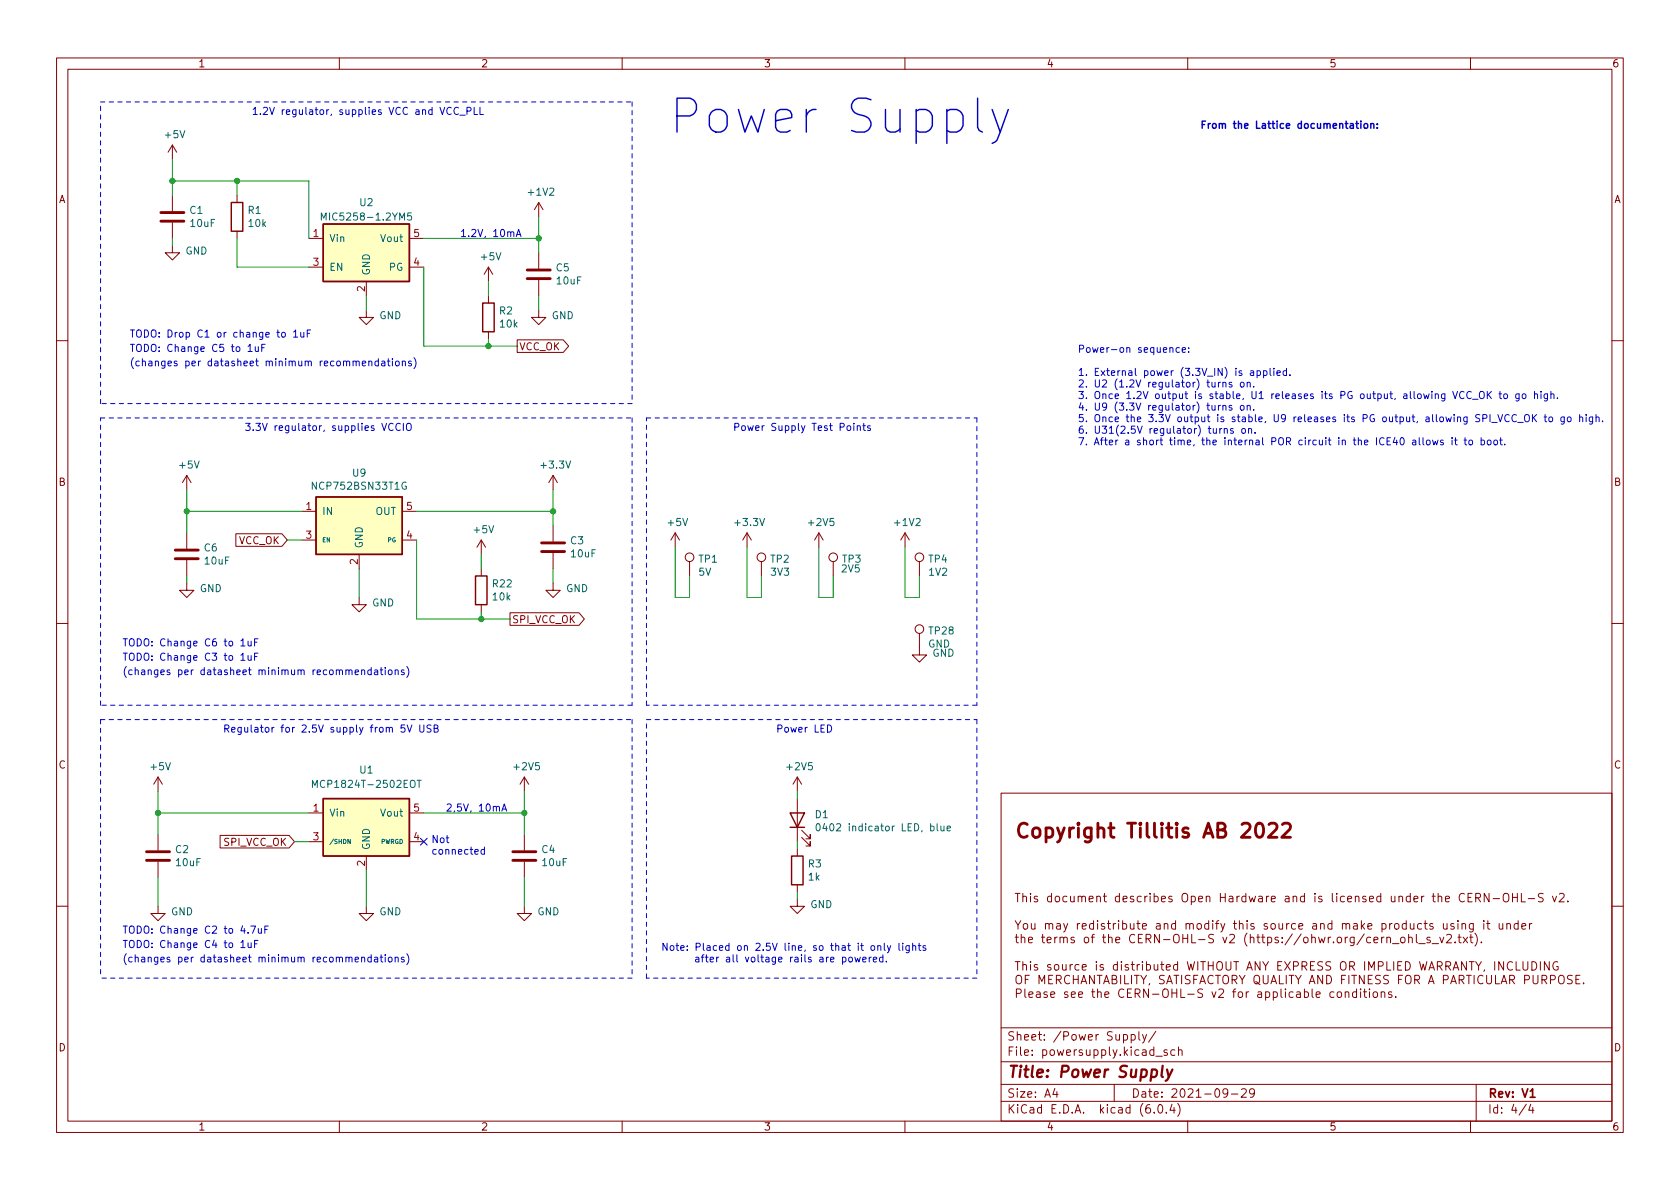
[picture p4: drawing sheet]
<svg xmlns="http://www.w3.org/2000/svg" width="297mm" height="210mm" viewBox="0 0 297 210" stroke-linecap="round" stroke-linejoin="round" font-family="sans-serif">
<defs><g id="words">
<text font-size="8.4" fill="#0000c2" x="118.1" y="23.6">Power Supply</text>
<text font-size="3.5" fill="#840000" x="179.3" y="148.2">Copyright Tillitis AB 2022</text>
<text font-size="2.8" fill="#840000" x="178" y="190.6">Title: Power Supply</text>
<g font-size="2.1" fill="#840000">
<text x="178" y="184">Sheet: /Power Supply/</text>
<text x="178" y="186.7">File: powersupply.kicad_sch</text>
<text x="178" y="196.9">KiCad E.D.A. kicad (6.0.4)</text>
<text x="178" y="194.1">Size: A4</text>
<text x="200" y="194.1">Date: 2021-09-29</text>
<text x="263" y="194.1">Rev: V1</text>
<text x="263" y="196.9">Id: 4/4</text>
</g>
<g font-size="1.8" fill="#840000">
<text x="35" y="11.9">1</text>
<text x="85" y="11.9">2</text>
<text x="135" y="11.9">3</text>
<text x="185" y="11.9">4</text>
<text x="235" y="11.9">5</text>
<text x="285" y="11.9">6</text>
<text x="10.3" y="35.9">A</text>
<text x="285.3" y="35.9">A</text>
<text x="91.8" y="61.9">VCC_OK</text>
<text x="10.3" y="85.9">B</text>
<text x="285.3" y="85.9">B</text>
<text x="42.2" y="96.2">VCC_OK</text>
<text x="90.5" y="110.2">SPI_VCC_OK</text>
<text x="10.3" y="135.9">C</text>
<text x="285.3" y="135.9">C</text>
<text x="39.6" y="149.6">SPI_VCC_OK</text>
<text x="10.3" y="185.9">D</text>
<text x="285.3" y="185.9">D</text>
<text x="35" y="199.9">1</text>
<text x="85" y="199.9">2</text>
<text x="135" y="199.9">3</text>
<text x="185" y="199.9">4</text>
<text x="235" y="199.9">5</text>
<text x="285" y="199.9">6</text>
</g>
<g font-size="1.8" fill="#0000c2">
<text x="44.4" y="20.3">1.2V regulator, supplies VCC and VCC_PLL</text>
<text x="212.1" y="22.8">From the Lattice documentation:</text>
<text x="81.3" y="41.9">1.2V, 10mA</text>
<text x="22.9" y="59.7">TODO: Drop C1 or change to 1uF</text>
<text x="22.9" y="62.2">TODO: Change C5 to 1uF</text>
<text x="22.9" y="64.8">(changes per datasheet minimum recommendations)</text>
<text x="190.5" y="62.4">Power-on sequence:</text>
<text x="190.5" y="66.5">1. External power (3.3V_IN) is applied.</text>
<text x="190.5" y="68.5">2. U2 (1.2V regulator) turns on.</text>
<text x="190.5" y="70.5">3. Once 1.2V output is stable, U1 releases its PG output, allowing VCC_OK to go high.</text>
<text x="43.2" y="76.2">3.3V regulator, supplies VCCIO</text>
<text x="129.5" y="76.2">Power Supply Test Points</text>
<text x="190.5" y="72.6">4. U9 (3.3V regulator) turns on.</text>
<text x="190.5" y="74.6">5. Once the 3.3V output is stable, U9 releases its PG output, allowing SPI_VCC_OK to go high.</text>
<text x="190.5" y="76.7">6. U31(2.5V regulator) turns on.</text>
<text x="190.5" y="78.7">7. After a short time, the internal POR circuit in the ICE40 allows it to boot.</text>
<text x="21.6" y="114.3">TODO: Change C6 to 1uF</text>
<text x="21.6" y="116.8">TODO: Change C3 to 1uF</text>
<text x="21.6" y="119.4">(changes per datasheet minimum recommendations)</text>
<text x="39.4" y="129.5">Regulator for 2.5V supply from 5V USB</text>
<text x="137.2" y="129.5">Power LED</text>
<text x="78.7" y="143.5">2,5V, 10mA</text>
<text x="76.2" y="149.1">Not</text>
<text x="76.2" y="151.1">connected</text>
<text x="21.6" y="165.1">TODO: Change C2 to 4.7uF</text>
<text x="21.6" y="167.6">TODO: Change C4 to 1uF</text>
<text x="21.6" y="170.2">(changes per datasheet minimum recommendations)</text>
<text x="116.8" y="168.1">Note: Placed on 2.5V line, so that it only lights</text>
<text x="119.8" y="170.2">after all voltage rails are powered.</text>
</g>
<g font-size="1.8" fill="#006464">
<text x="29.3" y="24.4">+5V</text>
<text x="93.5" y="34.6">+1V2</text>
<text x="33.6" y="37.8">C1</text>
<text x="33.7" y="40.1">10uF</text>
<text x="43.9" y="37.8">R1</text>
<text x="44" y="40.1">10k</text>
<text x="57.8" y="39">MIC5258-1.2YM5</text>
<text x="63.6" y="36.4">U2</text>
<text x="32.8" y="45">GND</text>
<text x="58.2" y="42.8">Vin</text>
<text x="58.2" y="47.9">EN</text>
<text x="67.4" y="42.8">Vout</text>
<text x="68.8" y="47.9">PG</text>
<text x="85.1" y="46">+5V</text>
<text x="98.4" y="48">C5</text>
<text x="65.4" y="48.8" transform="rotate(-90 65.4 48.8)">GND</text>
<text x="98.5" y="50.3">10uF</text>
<text x="67.1" y="56.4">GND</text>
<text x="88.3" y="55.6">R2</text>
<text x="88.5" y="57.9">10k</text>
<text x="97.5" y="56.4">GND</text>
<text x="31.8" y="82.8">+5V</text>
<text x="95.8" y="82.8">+3.3V</text>
<text x="55.6" y="86.6">NCP752BSN33T1G</text>
<text x="62.4" y="84.3">U9</text>
<text x="56.9" y="91.1">IN</text>
<text x="66.4" y="91.1">OUT</text>
<text x="83.9" y="94.3">+5V</text>
<text x="118.2" y="93">+5V</text>
<text x="130.1" y="93">+3.3V</text>
<text x="143.1" y="93">+2V5</text>
<text x="158.3" y="93">+1V2</text>
<text x="36.1" y="97.5">C6</text>
<text x="36.3" y="99.8">10uF</text>
<text x="64.1" y="97" transform="rotate(-90 64.1 97)">GND</text>
<text x="100.9" y="96.2">C3</text>
<text x="101.1" y="98.5">10uF</text>
<text x="123.5" y="101.8">5V</text>
<text x="123.6" y="99.5">TP1</text>
<text x="136.3" y="99.5">TP2</text>
<text x="136.4" y="101.8">3V3</text>
<text x="148.8" y="101.2">2V5</text>
<text x="149" y="99.5">TP3</text>
<text x="164.2" y="99.5">TP4</text>
<text x="164.3" y="101.8">1V2</text>
<text x="35.3" y="104.7">GND</text>
<text x="65.8" y="107.2">GND</text>
<text x="87.2" y="103.9">R22</text>
<text x="87.2" y="106.2">10k</text>
<text x="100.1" y="104.7">GND</text>
<text x="164.3" y="112.2">TP28</text>
<text x="164.1" y="114.5">GND</text>
<text x="164.8" y="116.1">GND</text>
<text x="26.7" y="136.2">+5V</text>
<text x="63.6" y="136.8">U1</text>
<text x="91" y="136.2">+2V5</text>
<text x="139.3" y="136.2">+2V5</text>
<text x="56.2" y="139.3">MCP1824T-2502EOT</text>
<text x="58.2" y="144.4">Vin</text>
<text x="67.4" y="144.4">Vout</text>
<text x="144.2" y="144.7">D1</text>
<text x="145.9" y="147">0402 indicator LED, blue</text>
<text x="31" y="150.8">C2</text>
<text x="31.2" y="153.2">10uF</text>
<text x="65.4" y="150.4" transform="rotate(-90 65.4 150.4)">GND</text>
<text x="95.8" y="150.8">C4</text>
<text x="96" y="153.2">10uF</text>
<text x="142.9" y="153.4">R3</text>
<text x="143" y="155.7">1k</text>
<text x="30.2" y="161.8">GND</text>
<text x="67.1" y="161.8">GND</text>
<text x="95" y="161.8">GND</text>
<text x="143.3" y="160.6">GND</text>
</g>
<g font-size="1.8" fill="#a90000">
<text x="55.4" y="41.9">1</text>
<text x="73.2" y="41.9">5</text>
<text x="55.4" y="47">3</text>
<text x="73.2" y="47">4</text>
<text x="64.5" y="51.5" transform="rotate(-90 64.5 51.5)">2</text>
<text x="54.1" y="90.2">1</text>
<text x="54.1" y="95.2">3</text>
<text x="71.9" y="95.2">4</text>
<text x="71.9" y="90.2">5</text>
<text x="63.2" y="99.8" transform="rotate(-90 63.2 99.8)">2</text>
<text x="55.4" y="143.5">1</text>
<text x="73.2" y="143.5">5</text>
<text x="55.4" y="148.6">3</text>
<text x="73.2" y="148.6">4</text>
<text x="64.5" y="153.1" transform="rotate(-90 64.5 153.1)">2</text>
</g>
<g font-size="1.1" fill="#006464">
<text x="56.9" y="95.9">EN</text>
<text x="68.6" y="95.9">PG</text>
<text x="58.2" y="149.2">/SHDN</text>
<text x="67.3" y="149.2">PWRGD</text>
</g>
</g></defs>
<g fill="none" stroke="#840000" stroke-width=".18">
<path d="M10 10.2h277v190.1h-277zM12 12.2h273v186.1h-273zM60 10.2v2M110 10.2v2M160 10.2v2M210 10.2v2M260 10.2v2M30.5 25.6l-.8 1.3M30.5 25.6v2.6M30.5 34.5v2.8M30.5 39.4v2.8M30.5 25.6l.7 1.3"/>
<path d="M41.9 34.5v1.3M95.2 35.8l-.7 1.3M95.2 35.8v2.5M95.2 35.8l.8 1.3M30.5 43.4v1.3h1.2l-1.2 1.3-1.3-1.3h1.3M41.9 40.9v1.3M54.6 42.2h2.5M54.6 47.2h2.5M64.8 54.9v1.2h1.2l-1.2 1.3-1.3-1.3h1.3M64.8 49.8v2.5M72.4 42.2h2.5M72.4 47.2h2.5"/>
<path d="M86.4 47.2v2.6M86.4 52.3v1.3M86.4 58.7v1.2M86.4 47.2l-.8 1.3M86.4 47.2l.7 1.3M95.2 54.9v1.2h1.3l-1.3 1.3-1.2-1.3h1.2M95.2 44.7v2.8M95.2 49.5v2.8M10 60.2h2M91.4 60.1h8.2l.9 1.1-.9 1.1h-8.2zM285 60.2h2M33 84.1l-.7 1.2"/>
<path d="M33 84.1v2.5M33 94.2v2.8M33 99.1v2.7M33 84.1l.8 1.2M41.7 94.4h8.1l1 1.1-1 1.1h-8.1zM53.3 90.4h2.6M53.3 95.5h2.6M63.5 98v2.6M71.1 90.4h2.6M71.1 95.5h2.6M85.1 95.5l-.8 1.3M85.1 95.5v2.5"/>
<path d="M85.1 95.5l.8 1.3M97.8 84.1v2.5M97.8 93v2.8M97.8 97.8v2.8M97.8 84.1l-.8 1.2M97.8 84.1l.8 1.2M119.4 94.2l-.8 1.3M119.4 94.2v2.6M119.4 94.2l.7 1.3M121.9 99.3v2.5M132.1 94.2l-.8 1.3M132.1 94.2v2.6"/>
<path d="M132.1 94.2l.7 1.3M134.6 99.3v2.5M144.8 94.2l-.8 1.3M144.8 94.2v2.6M144.8 94.2l.7 1.3M147.3 99.3v2.5M160 94.2v2.6M160 94.2l-.7 1.3M160 94.2l.8 1.3M162.6 99.3v2.5M10 110.2h2M33 103.1v1.3h1.3l-1.3 1.3-1.3-1.3h1.3"/>
<path d="M63.5 105.7v1.2h1.3l-1.3 1.3-1.3-1.3h1.3M85.1 100.6v1.2M85.1 106.9v1.3M90.2 108.4h12.2l.9 1.1-.9 1.1h-12.2zM97.8 103.1v1.3h1.3l-1.3 1.3-1.3-1.3h1.3M162.6 112v3.8h1.2l-1.2 1.3-1.3-1.3h1.3M285 110.2h2M27.9 137.4v2.5M27.9 137.4l-.7 1.3M27.9 137.4l.8 1.3M92.7 137.4v2.5M92.7 137.4l-.8 1.3"/>
<path d="M92.7 137.4l.8 1.3M141 137.4v2.5M141 137.4l-.8 1.3M141 137.4l.7 1.3M27.9 147.6v2.8M27.9 152.4v2.8M38.9 147.7h12.2l1 1.1-1 1.1h-12.2zM54.6 143.8h2.5M54.6 148.8h2.5M64.8 151.4v2.5M72.4 143.8h2.5M72.4 148.8h2.5"/>
<path d="M92.7 147.6v2.8M92.7 152.4v2.8M141 159v1.3h1.2l-1.2 1.2-1.3-1.2h1.3M141 141.2v7.6M141 150.1v1.3M141 156.5v1.2M141.7 148.1l1.6 1.5v-.8v.8h-.8M141.7 146.8l1.6 1.5v-.7v.7h-.8M177 140.3h108v58h-108zM179.5 158h.8M179.9 158v1.5M180.8 158.6l.3-.1 .3 .1 .1 .9"/>
<path d="M180.8 158v1.5M182.2 158v.1M182.2 158.5v1M183.4 158.6l-.3-.1-.3 .2 .1 .2 .5 .2v.3h-.6M185.9 158.6l-.4-.1-.3 .3v.4l.1 .2h.6M185.9 158v1.5M186.6 158.6l.2-.1 .5 .1v.6l-.1 .2-.4 .1-.2-.2zM188.6 158.6l-.4-.1-.3 .3v.4l.2 .2h.5M189.3 158.5v.9l.4 .1 .2-.2M189.9 158.5v1M190.6 158.6l.2-.1 .4 .1 .1 .9M190.6 158.5v1"/>
<path d="M191.3 158.7l.2-.2 .3 .1 .1 .9M192.6 159l.7-.2-.1-.2-.4-.1-.2 .2v.7h.6M193.9 158.6l.2-.1 .4 .1 .1 .9M193.9 158.5v1M195.1 158.5h.5M195.3 158v1.3l.3 .2M197.9 158.6l-.4-.1-.3 .3v.4l.1 .2h.6M197.9 158v1.5M198.6 159l.7-.2-.1-.2-.4-.1-.2 .2v.7h.6M200.4 158.6l-.3-.1-.3 .2 .1 .2 .5 .2v.3h-.6M201.8 158.6l-.5-.1-.2 .3v.4l.1 .2h.6M202.4 158.5v1"/>
<path d="M202.8 158.5l-.2 .1-.2 .2M203.3 158v.1M203.3 158.5v1M204.1 158.6l.4-.1 .3 .3v.4l-.2 .2h-.5M204.1 158v1.5M205.3 159l.8-.2-.1-.2-.4-.1-.3 .2 .1 .7h.6M207.2 158.6l-.4-.1-.2 .2 .1 .2 .5 .2v.3h-.6M209.1 158.2a.5 .5 0 0 1 .5-.2 .5 .5 0 0 1 .4 .5v.5a.5 .5 0 0 1-.5 .5 .5 .5 0 0 1-.5-.5zM210.6 158.6l.5-.1 .2 .3v.4l-.1 .2h-.6M210.6 158.5v1.5M211.9 159l.7-.2v-.2l-.5-.1-.2 .2 .1 .7h.6M213.3 158.6l.2-.1 .3 .1 .1 .9"/>
<path d="M213.3 158.5v1M215.8 158v1.5M215.8 158.7h.8M216.6 158v1.5M217.3 158.6h.6l.1 .9M218 158.8l-.5 .1a.29 .29 0 0 0-.2 .3 .29 .29 0 0 0 .2 .3l.5-.1M218.7 158.5v1M219.1 158.5l-.3 .1-.1 .2M220.3 158.6l-.5-.1-.2 .3v.4l.1 .2h.6M220.3 158v1.5M220.8 158.5l.3 1 .3-.7 .3 .7 .3-1M222.6 158.6h.5l.1 .9"/>
<path d="M223.2 158.8l-.5 .1a.29 .29 0 0 0-.2 .3 .29 .29 0 0 0 .2 .3l.5-.1M223.9 158.5v1M224.3 158.5l-.2 .1-.2 .2M224.8 159l.7-.2-.1-.2-.4-.1-.2 .2v.7h.6M227.3 158.6h.5l.1 .9M227.9 158.8l-.5 .1a.29 .29 0 0 0-.2 .3 .29 .29 0 0 0 .2 .3l.5-.1M228.6 158.6l.2-.1 .4 .1 .1 .9M228.6 158.5v1M230.6 158.6l-.4-.1-.3 .3v.4l.2 .2h.5M230.6 158v1.5M232.5 158v.1M232.5 158.5v1"/>
<path d="M233.7 158.6l-.4-.1-.2 .2 .1 .2 .5 .2v.3h-.6M235.6 158v1.3l.2 .2M236.3 158v.1M236.3 158.5v1M237.7 158.6l-.4-.1-.3 .3v.4l.1 .2h.6M238.3 159l.7-.2-.1-.2-.4-.1-.2 .2v.7h.6M239.6 158.6l.2-.1 .4 .1 .1 .9M239.6 158.5v1M241.5 158.6l-.4-.1-.2 .2 .1 .2 .5 .2v.3h-.6M242.1 159l.7-.2v-.2l-.5-.1-.2 .2 .1 .7h.6M244.1 158.6l-.4-.1-.3 .3v.4l.2 .2h.5M244.1 158v1.5"/>
<path d="M246 158.5l.1 .9 .3 .1 .2-.2M246.6 158.5v1M247.3 158.6l.3-.1 .3 .1 .1 .9M247.3 158.5v1M249.3 158.6l-.4-.1-.3 .3v.4l.2 .2h.5M249.3 158v1.5M250 159l.7-.2-.1-.2-.4-.1-.2 .2 .1 .7h.5M251.3 158.5v1M251.8 158.5l-.3 .1-.2 .2M253.2 158.5h.6M253.4 158v1.3l.4 .2M254.3 158.6l.2-.1 .3 .1 .1 .9"/>
<path d="M254.3 158v1.5M255.6 159l.7-.2-.1-.2-.4-.1-.2 .2v.7h.6M258.9 158.1a.6 .6 0 0 0-.7 0 .6 .6 0 0 0-.2 .7 .56 .56 0 0 0 .3 .6 .56 .56 0 0 0 .6-.1M259.6 158.7h.5M260.3 158h-.7v1.5h.7M260.9 158.8l.7-.1 .2-.2-.1-.4-.2-.1h-.6v1.5M261.3 158.8l.5 .7M263.3 158v1.5l-.9-1.5v1.5M264 158.9h1.1M266 158.1a.5 .5 0 0 1 .5-.1 .5 .5 0 0 1 .3 .5v.5a.5 .5 0 0 1-.5 .5 .5 .5 0 0 1-.5-.5v-.5zM267.4 158.7h.9M267.4 158v1.5"/>
<path d="M268.3 158v1.5M269 158v1.5h.7M270.2 158.9h1.1M272.8 158.1l-.5-.1-.2 .1v.5l.6 .2 .1 .4-.2 .3-.6-.1M274.5 158.5l.3 1 .4-1M275.7 158.1l.6-.1 .2 .1 .1 .3-1 1.1h1M277.2 159.3v.2M10 160.2h2M27.9 160.3v1.2h1.3l-1.3 1.3-1.2-1.3h1.2M64.8 160.3v1.2h1.2l-1.2 1.3-1.3-1.3h1.3M92.7 160.3v1.2h1.3l-1.3 1.3-1.3-1.3h1.3M179.5 162.8l.5 .8 .5-.8"/>
<path d="M179.5 165.7h.6M179.5 170.1h.8M179.7 165.2v1.3l.4 .2M179.7 172.7a.5 .5 0 0 1 .6-.2 .5 .5 0 0 1 .3 .5v.5a.5 .5 0 0 1-.5 .5 .5 .5 0 0 1-.5-.5zM179.7 175.7l.7-.1 .2-.2-.1-.4-.2-.1h-.6v1.5M179.9 170.1v1.5M180 163.6v.7M180.6 165.9l.2-.2 .3 .1 .1 .9M180.6 165.2v1.5M180.8 170.7l.3-.1h.3l.1 1M180.8 170.1v1.5M181 163.5l.2-.2 .4 .2 .1 .5-.1 .2-.4 .1-.2-.1z"/>
<path d="M181.2 174.9v1.3l.2 .2M181.3 173.2h.5M181.8 166.2l.8-.1-.1-.3-.4-.1-.3 .2 .1 .8h.6M181.9 175.9l.7-.2v-.2l-.5-.1-.2 .2 .1 .7h.6M182 172.5h-.7v1.5M182.2 170.1v.1M182.2 170.6v1M182.3 163.3l.1 .9 .4 .1 .2-.1M183 163.3v1M183.3 175.5h.5l.1 .9M183.4 170.6h-.3l-.3 .2 .1 .2 .5 .1v.4h-.6M183.7 174v-1.5l.5 1 .5-1v1.5"/>
<path d="M183.9 175.7l-.5 .1a.29 .29 0 0 0-.2 .3 .29 .29 0 0 0 .2 .3l.5-.1M184.1 165.7h.6M184.3 165.2v1.3l.4 .2M184.8 163.5l.3-.2 .3 .1 .1 .9M184.8 163.3v1M185.1 166.2l.7-.1v-.3l-.5-.1-.2 .2 .1 .8h.6M185.1 175.5l-.3-.1-.2 .2v.2l.5 .2v.3h-.5M185.4 173.2h.5M185.5 163.5l.2-.2 .4 .1v.9M185.8 170.6h-.4l-.2 .2 .1 .2 .5 .1v.4h-.6M185.8 175.9l.7-.2-.1-.2-.4-.1-.2 .2v.7h.6M186.1 172.5h-.7v1.5h.7"/>
<path d="M186.5 170.7l.2-.1 .4 .1 .1 .6-.1 .2-.4 .1-.2-.2zM186.5 165.7v1M186.8 173.3l.7-.1 .1-.2v-.4l-.3-.1h-.5v1.5M186.8 163.4h.6l.1 .9M186.9 165.7l-.3 .1-.1 .2M187.1 173.3l.5 .7M187.4 165.9l.2-.2 .4 .1 .1 .9M187.4 165.7v1M187.5 163.7h-.5a.29 .29 0 0 0-.2 .3 .29 .29 0 0 0 .2 .3l.5-.1M187.8 170.6l.1 .9 .4 .1 .2-.2M188.1 165.9l.2-.2 .3 .1 .1 .9M188.1 163.3l.3 1"/>
<path d="M188.5 170.6v1M188.8 163.3l-.5 1.4-.2 .1M188.8 175.5l-.4-.1-.2 .2 .1 .2 .5 .2v.3h-.6M189.1 172.6a.6 .6 0 0 0-.7 0 .6 .6 0 0 0-.2 .7 .56 .56 0 0 0 .3 .6 .56 .56 0 0 0 .6-.1M189.2 170.6v1M189.4 175.9l.7-.2v-.2l-.5-.1-.2 .2 .1 .7h.6M189.6 170.6h-.3l-.1 .2M189.8 173.2h.8M189.8 172.5v1.5M189.9 165.8l-.3-.1-.3 .2 .1 .3 .5 .1v.4h-.6M190.5 163.3v1M190.6 172.5v1.5"/>
<path d="M190.7 175.9l.7-.2-.1-.2-.4-.1-.2 .2 .1 .7h.5M190.8 170.6h-.5l-.2 .2v.5l.1 .2h.6M190.9 163.3l-.3 .1-.1 .2M191.1 174l.5-1.5 .5 1.5M191.3 173.5h.7M191.3 163.8l.8-.1-.1-.3-.4-.1-.3 .2 .1 .7h.6M191.3 171.1l.8-.2-.1-.3h-.4l-.3 .2 .1 .7h.6M191.8 165.9l.2-.2 .4 .2 .1 .5-.2 .3h-.3l-.2-.1zM192.9 165.7h.6M193 175.4h.6M193.2 174.9v1.3l.4 .2M193.3 163.4l-.4-.1-.3 .3v.4l.2 .2h.5"/>
<path d="M193.3 162.8v1.5M193.5 165.2l-.4 .2v1.3M193.5 172.5v1.5l-.9-1.5v1.5M193.8 170.1v.1M193.8 170.6v1M194 172.5h.8M194.1 162.8v.2M194.1 175.5l.2-.1 .3 .1 .1 .9M194.1 163.3v1M194.1 174.9v1.5M194.4 172.5v1.5M194.9 165.7h.6"/>
<path d="M195.1 170.6h-.4l-.2 .2 .1 .2 .5 .1v.4h-.6M195.1 165.2v1.3l.4 .2M195.1 174l.5-1.5 .5 1.5M195.3 163.4l-.4-.1-.2 .2 .1 .2 .5 .2v.3h-.6M195.3 173.5h.7M195.3 175.9l.8-.2-.1-.2-.4-.1-.3 .2 .1 .7h.6M195.8 163.3h.5M196 162.8v1.3l.3 .2M196 165.9l.2-.2 .4 .1v.9M196 165.2v1.5M196.6 173.2l.7-.1 .1-.2-.1-.4h-.7v1.5h.6l.3-.3a.39 .39 0 0 0-.4-.5M196.8 163.3v1"/>
<path d="M197.3 163.3l-.3 .1-.2 .2M197.3 166.2l.7-.1-.1-.3-.4-.1-.2 .2v.8h.6M197.6 170.6h-.5l-.3 .2v.5l.2 .2h.6M197.6 170.1v1.5M197.8 162.8v.2M197.8 163.3v1M198.1 172.5v1.5M198.3 170.1v.1M198.3 170.6v1M198.5 163.4l.4-.1 .3 .3v.4l-.1 .2h-.6M198.5 162.8v1.5M198.7 175a.6 .6 0 0 0-.7 0 .6 .6 0 0 0-.2 .7 .56 .56 0 0 0 .3 .6 .56 .56 0 0 0 .6-.1"/>
<path d="M198.8 172.5v1.5h.8M199.3 175.6h.5M199.5 170.6h-.4l-.2 .2 .1 .2 .5 .1v.4h-.6M199.8 163.3l.1 .9 .4 .1 .2-.1M200 170.6h.6M200.1 174.9h-.8v1.5h.8M200.1 172.5v1.5M200.2 170.1v1.2l.4 .3M200.5 163.3v1M200.6 172.5h.8M200.6 165.4a.6 .6 0 0 0-.7 0 .6 .6 0 0 0-.2 .7 .56 .56 0 0 0 .3 .6 .56 .56 0 0 0 .6-.1M200.7 175.7l.7-.1 .2-.2-.1-.4-.2-.1h-.6v1.5"/>
<path d="M201 163.3h.6M201 172.5v1.5M201.1 170.6v1M201.1 175.7l.5 .7M201.2 162.8v1.3l.4 .2M201.3 165.9h.5M201.5 170.6h-.3l-.1 .2M201.7 172.5l.5 .8 .5-.8M202 163.8l.7-.1-.1-.3-.4-.1-.2 .2 .1 .7h.5M202 165.2h-.7v1.5h.7M202 170.1v.1M202 170.6v1"/>
<path d="M202.2 173.3v.7M202.6 166l.7-.1 .2-.2-.1-.3-.2-.2h-.6v1.5M202.7 170.6h.4l.3 .2v.5l-.1 .2h-.6M202.7 170.1v1.5M203 166l.5 .7M203.1 174.9v1.5l-.9-1.5v1.5M203.3 173.9l-.2 .3M203.8 175.8h1.1M204.1 170.6v.9l.4 .1 .2-.2M204.5 163.4h.6v.9M204.7 170.6v1M205 165.2v1.5l-.9-1.5v1.5"/>
<path d="M205.1 163.7h-.5a.29 .29 0 0 0-.2 .3 .29 .29 0 0 0 .2 .3l.5-.1M205.2 170.6h.6M205.4 170.1v1.2l.4 .3M205.7 166.2h1.1M205.8 175a.5 .5 0 0 1 .5-.1 .5 .5 0 0 1 .3 .5v.5a.5 .5 0 0 1-.5 .5 .5 .5 0 0 1-.5-.5v-.5zM205.8 163.5l.3-.2 .3 .1 .1 .9M205.8 172.5h-.5l-.2 .1v.4l.6 .3 .1 .4-.2 .3-.6-.1M205.8 163.3v1M206.2 171.1l.7-.2-.1-.3h-.4l-.2 .2 .1 .7h.5M206.3 174l.5-1.5 .5 1.5M206.4 173.5h.7M207.2 175.6h.9"/>
<path d="M207.2 174.9v1.5M207.6 172.5h.8M207.7 165.3a.5 .5 0 0 1 .5 0 .5 .5 0 0 1 .3 .4v.5a.5 .5 0 0 1-.5 .5 .5 .5 0 0 1-.5-.5v-.5zM207.8 163.4l-.4-.1-.3 .3v.4l.2 .2h.5M207.8 162.8v1.5M208 172.5v1.5M208.1 174.9v1.5M208.2 170.6h-.4l-.3 .2v.5l.1 .2h.6M208.2 170.1v1.5M208.8 174.9v1.5h.7M208.9 172.5v1.5M209.1 165.9h.9"/>
<path d="M209.1 165.2v1.5M209.7 163.5l.2-.2 .4 .1v.9M209.7 163.3v1M209.9 170.1l.4 1.5 .3-1.1 .2 1.1 .4-1.5M210 165.2v1.5M210 175.8h1.1M210.3 163.5l.3-.2 .3 .1 .1 .9M210.4 172.5h-.6l-.2 .3 .1 .3 .6 .3v.4l-.2 .2-.5-.1M210.7 165.2v1.5h.7M211.1 173.2h.5M211.7 163.5l.2-.2 .4 .2 .1 .5-.1 .2-.4 .1-.2-.1zM211.8 172.5h-.7v1.5"/>
<path d="M211.8 170.1v1.5M211.9 166.2h1.2M212.1 174l.5-1.5 .5 1.5M212.3 170.1h.8M212.3 173.5h.7M212.6 175l-.5-.1-.3 .3 .1 .3 .7 .3v.4l-.3 .2-.5-.1M212.7 170.1v1.5M213.6 170.1v1.5M213.6 170.8h.9M213.7 163.4l-.4-.1-.3 .3v.4l.1 .2h.6M213.7 162.8v1.5M214.3 175.4l.3 1 .4-1"/>
<path d="M214.4 162.8v.2M214.4 163.3v1M214.5 172.6a.6 .6 0 0 0-.8 0 .6 .6 0 0 0-.1 .7 .56 .56 0 0 0 .3 .6 .56 .56 0 0 0 .6-.1M214.5 170.1v1.5M214.6 165.3l-.6-.1-.2 .2v.4l.6 .3 .2 .3-.3 .3h-.6M214.9 163.3h.6M214.9 172.5h.9M215.2 170.3a.5 .5 0 0 1 .6-.2 .5 .5 0 0 1 .3 .5v.5a.5 .5 0 0 1-.5 .5 .5 .5 0 0 1-.5-.5zM215.3 172.5v1.5M215.5 162.8l-.4 .2v1.3M215.5 175l.6-.1 .2 .1v.3l-.9 1.1h.9M215.8 163.3l.4 1"/>
<path d="M216.2 165.7l.4 1 .3-1M216.3 172.7a.5 .5 0 0 1 .6-.2 .5 .5 0 0 1 .3 .5v.5a.5 .5 0 0 1-.5 .5 .5 .5 0 0 1-.5-.5zM216.6 163.3l-.5 1.4-.3 .1M216.8 170.1v1.2l.3 .3 .4-.1 .1-.2v-1.2M217.4 165.4l.6-.2 .2 .2 .1 .3-1 1h1M217.8 173.3l.8-.1 .1-.2-.1-.4-.2-.1h-.6v1.5M217.9 175.4h.6M218.1 163.3h.5M218.1 170.1h.9M218.2 173.3l.5 .7M218.3 162.8v1.3l.3 .2M218.5 174.9l-.4 .2v1.3"/>
<path d="M218.6 170.1v1.5M219 175.5l.2-.1 .4 .1 .1 .6-.1 .2-.4 .1-.2-.2zM219.1 163.5l.2-.2 .4 .1 .1 .9M219.1 172.5l.5 .8 .5-.8M219.1 162.8v1.5M219.6 173.3v.7M220.3 175.4v1M220.4 171.6l.5-1.5 .5 1.5M220.5 162.8v.2M220.5 165a1.72 1.72 0 0 0 0 2.3M220.5 163.3v1M220.6 171.1h.7"/>
<path d="M220.8 175.4l-.3 .1-.2 .2M221.1 165.9l.2-.2 .3 .1 .1 .9M221.1 165.2v1.5M221.7 163.4l-.4-.1-.2 .2 .1 .2 .5 .2v.3h-.6M221.8 172.7a.5 .5 0 0 1 .6-.2 .5 .5 0 0 1 .3 .5v.5a.5 .5 0 0 1-.5 .5 .5 .5 0 0 1-.5-.5zM222 173.6l.3 .1 .5 .4M222.2 165.7h.6M222.4 165.2v1.3l.4 .2M222.4 175.5h.6l.1 .9M222.8 170.1v1.5l-.9-1.5v1.5M223.1 175.7l-.5 .1a.29 .29 0 0 0-.3 .3 .29 .29 0 0 0 .3 .3l.5-.1M223.1 165.7h.5"/>
<path d="M223.3 165.2v1.3l.3 .2M223.3 170.1l.5 .7 .5-.7M223.3 172.5v1.2l.3 .3 .5-.1 .1-.2v-1.2M223.8 175.5l.4-.1 .3 .3v.4l-.2 .2h-.5M223.8 170.8v.8M223.8 175.4v1.5M224.1 163.4l-.4-.1-.2 .2 .1 .2 .5 .2v.3h-.6M224.1 165.8l.5-.1 .2 .3v.4l-.1 .3h-.6M224.1 165.7v1.5M224.7 174l.5-1.5 .5 1.5M224.8 163.5l.2-.2 .4 .2 .1 .5-.2 .2-.3 .1-.2-.1zM224.8 173.5h.8"/>
<path d="M225.1 175.5l.5-.1 .2 .3v.4l-.1 .2h-.6M225.1 175.4v1.5M225.9 170.8h.5M226 165.8l-.4-.1-.2 .2 .1 .3 .5 .1v.4h-.6M226.1 163.3l.1 .9 .4 .1 .2-.1M226.2 172.5v1.5h.7M226.5 174.9v1.3l.2 .2M226.6 170.1h-.7v1.5h.7M226.7 166.6v.1M226.7 165.8v.1M226.8 163.3v1M227.1 170.1l1 1.5"/>
<path d="M227.3 174.9v.1M227.3 175.4v1M227.4 172.5v1.5M227.5 163.3v1M227.9 163.3l-.3 .1-.1 .2M227.9 172.5h.9M228.1 170.1l-1 1.5M228.3 172.5v1.5M228.5 165.2l-1.3 1.9M228.6 175.5l-.4-.1-.3 .3v.4l.2 .2h.5M228.7 170.8h.7l.2-.2-.1-.4-.2-.1h-.6v1.5M229.1 163.4l-.5-.1-.3 .3v.4l.2 .2h.6"/>
<path d="M229.1 172.5l.5 .8 .5-.8M229.3 175.5h.5l.1 .9M229.6 173.3v.7M229.6 163.8l.7-.1v-.3l-.5-.1-.2 .2 .1 .7h.6M229.9 175.7l-.5 .1a.29 .29 0 0 0-.2 .3 .29 .29 0 0 0 .2 .3l.5-.1M230.1 165.2l-1.3 1.9M230.2 170.8h.7l.2-.2-.1-.4-.2-.1h-.6v1.5M230.6 165.9l.2-.2 .4 .2 .1 .5-.2 .3h-.3l-.2-.1zM230.6 170.8l.5 .8M230.6 175.5l.5-.1 .2 .3v.4l-.1 .2h-.6M230.6 174.9v1.5M231.5 174l.5-1.5 .5 1.5"/>
<path d="M231.6 173.5h.7M231.7 170.8h.5M231.9 165.9l.2-.2 .4 .1 .1 .9M231.9 165.2v1.5M232 174.9v1.3l.2 .2M232.1 163.4h.6l.1 .9M232.4 170.1h-.7v1.5h.7M232.7 175.9l.7-.2-.1-.2-.4-.1-.2 .2 .1 .7h.5M232.8 163.7h-.5a.29 .29 0 0 0-.2 .3 .29 .29 0 0 0 .2 .3l.5-.1M233.1 165.7l.3 1 .3-.7 .3 .7 .3-1M233.5 163.5l.2-.2 .4 .1v.9M233.5 163.3v1"/>
<path d="M233.8 170.1h-.5l-.2 .1v.4l.6 .3 .1 .4-.2 .3-.6-.1M233.8 172.5v1.5l-.8-1.5v1.5M234.6 172.5a.76 .76 0 0 1 .8 .7 .76 .76 0 0 1-.8 .8zM234.8 165.7v1M235.3 165.7l-.3 .1-.2 .2M235.3 170.1h-.6l-.2 .1v.4l.6 .3 .2 .4-.3 .3-.6-.1M235.5 163.4l-.4-.1-.3 .3v.4l.1 .2h.6M235.5 162.8v1.5M235.8 166.6v.1M235.8 175.5l-.4-.1-.3 .3v.4l.2 .2h.5M236.6 165.8l.3-.1 .3 .3v.4l-.3 .3h-.3l-.2-.3v-.4zM236.6 175.5l.3-.1 .3 .3v.4l-.3 .3-.3-.1-.2-.2v-.4z"/>
<path d="M237.1 170.3a.5 .5 0 0 1 .5-.2 .5 .5 0 0 1 .4 .5v.5a.5 .5 0 0 1-.5 .5 .5 .5 0 0 1-.5-.5zM237.2 173.2h.5M237.3 163.5l.3-.2 .3 .1 .1 .9M237.3 163.3v1M237.8 175.5l.3-.1 .3 .1 .1 .9M237.8 165.7v1M237.8 175.4v1M237.9 172.5h-.7v1.5M238 163.5l.2-.2 .4 .1v.9M238.3 165.7l-.3 .1-.2 .2M238.5 172.5v1.5M238.6 170.8h.7l.2-.2-.1-.4-.2-.1h-.6v1.5"/>
<path d="M239 170.8l.5 .8M239 172.5h.8M239.3 163.4h.6l.1 .9M239.4 165.7v1.2l-.3 .3h-.3M239.4 165.8l-.4-.1-.3 .3v.4l.1 .3h.6M239.4 172.5v1.5M239.8 175.5l-.4-.1-.3 .3v.4l.2 .2h.5M239.8 174.9v1.5M240 163.7h-.5a.29 .29 0 0 0-.2 .3 .29 .29 0 0 0 .2 .3l.5-.1M240.6 174.9v.1M240.6 175.4v1M240.7 162.8v1.5"/>
<path d="M240.8 163.7l.5 .6M241.1 175.4h.5M241.2 172.5v1.5l-.9-1.5v1.5M241.2 165.2l-1.3 1.9M241.3 174.9v1.3l.3 .2M241.3 163.3l-.6 .6M241.3 170.1v1.5M241.8 163.8l.8-.1-.1-.3-.4-.1-.3 .2 .1 .7h.6M241.9 173.2h.5M242 171.6v-1.5l.5 1 .5-1v1.5M242.1 174.9v.1M242.1 175.4v1"/>
<path d="M242.3 165.8l-.4-.1-.3 .3v.4l.2 .3h.5M242.6 172.5h-.7v1.5h.7M242.8 175.5l.3-.1 .4 .1 .1 .6-.2 .2-.3 .1-.3-.2zM242.9 166.2l.7-.1v-.3l-.5-.1-.2 .2 .1 .8h.6M243.7 170.8h.7l.2-.2-.1-.4-.2-.1h-.6v1.5M244.1 172.5h-.6l-.2 .1v.4l.6 .3 .2 .4-.3 .3-.6-.1M244.2 175.5l.2-.1 .4 .1v.9M244.2 175.4v1M244.3 165.7v1M244.3 163.4l.5-.1 .3 .3v.4l-.2 .2h-.6M244.3 163.3v1.5M244.7 165.7l-.3 .1-.1 .2"/>
<path d="M245.2 165.9l.2-.2 .4 .1v.9M245.2 170.1v1.5h.7M245.2 165.7v1M245.5 172.5h-.6l-.3 .3 .2 .3 .6 .3v.4l-.2 .2-.6-.1M245.7 163.3v1M246.1 175.5l-.4-.1-.2 .2 .1 .2 .5 .2v.3h-.6M246.1 163.3l-.3 .1-.1 .2M246.2 166.9h1.1M246.4 170.1v1.5M246.6 163.5l.2-.2 .5 .2v.5l-.1 .2-.4 .1-.2-.1zM246.8 176.2v.2M247.1 170.8h.5"/>
<path d="M247.3 173.2h.5M247.7 165.9l.2-.2 .4 .2 .1 .5-.1 .3h-.4l-.2-.1zM247.8 170.1h-.7v1.5h.7M248 172.5h-.7v1.5M248.5 170.1a.76 .76 0 0 1 .9 .7 .76 .76 0 0 1-.9 .8zM248.6 163.4l-.4-.1-.3 .3v.4l.2 .2h.5M248.6 162.8v1.5M248.7 172.5a.5 .5 0 0 1 .5 0 .5 .5 0 0 1 .3 .5v.5a.5 .5 0 0 1-.5 .5 .5 .5 0 0 1-.5-.5v-.5zM249.1 165.9l.2-.2 .3 .1 .1 .9M249.1 165.2v1.5M249.3 163.3l.1 .9 .4 .1 .2-.1M250 163.3v1"/>
<path d="M250.1 173.3l.7-.1 .2-.2-.1-.4-.2-.1h-.6v1.5M250.4 165.2v1.3l.2 .2M250.5 173.3l.5 .7M250.8 166.9h1.2M251 170.1l.3 1.5 .3-1.1 .3 1.1 .4-1.5M251.3 163.4l-.4-.1-.3 .3v.4l.2 .2h.5M251.8 163.3h.5M252 162.8v1.3l.3 .2M252.6 174l.5-1.5 .5 1.5M252.6 171.6l.5-1.5 .5 1.5M252.7 173.5h.7M252.8 171.1h.7"/>
<path d="M252.8 165.8l-.3-.1-.2 .2v.3l.5 .1v.4h-.5M253.2 166.9h1.2M253.3 163.4l-.3-.1-.2 .2v.2l.5 .2v.3h-.5M254.1 170.8h.7l.2-.2-.1-.4-.2-.1h-.6v1.5M254.5 170.8l.5 .8M254.6 165.7l.3 1 .4-1M255.2 163.3l.1 .9 .3 .1 .2-.1M255.2 173.3l.7-.1 .2-.2-.1-.4-.2-.1h-.6v1.5M255.6 170.8h.7l.2-.2-.1-.4-.2-.1h-.6v1.5M255.8 165.4l.5-.2 .3 .2v.3l-.9 1h.9M255.8 163.3v1M256 170.8l.5 .8"/>
<path d="M256.5 174l.5-1.5 .5 1.5M256.6 173.5h.8M256.9 171.6l.5-1.5 .5 1.5M257.1 163.4l-.4-.1-.2 .2 .1 .2 .5 .2v.3h-.6M257.1 171.1h.7M257.3 166.6v.1M257.8 162.8v.2M257.8 163.3v1M257.8 165.7h.5M258 165.2v1.3l.3 .2M258 173.3l.7-.1 .1-.2v-.4l-.2-.1h-.6v1.5M258.3 173.3l.5 .7"/>
<path d="M258.5 163.5l.2-.2 .4 .1v.9M258.5 163.3v1M258.7 165.7l.8 1M259.3 170.1v1.5l-.9-1.5v1.5M259.3 172.5h.8M259.5 165.7l-.8 1M259.7 172.5v1.5M259.8 170.1h.8M259.8 165.7h.6M260.1 165.2v1.3l.3 .2M260.2 170.1v1.5M260.5 163.3v1.2l-.3 .3-.4-.1"/>
<path d="M260.5 163.4l-.4-.1-.3 .3v.4l.1 .2h.6M260.6 172.5v1.5M260.8 165a1.72 1.72 0 0 1 0 2.3M260.9 170.1l.5 .7 .5-.7M261.4 170.8v.8M261.9 166.6v.1M262.2 172.6a.6 .6 0 0 0-.7 0 .6 .6 0 0 0-.2 .7 .56 .56 0 0 0 .3 .6 .56 .56 0 0 0 .6-.1M262.3 162.8v.2M262.3 163.3v1M262.5 171.5l-.2 .3M262.8 172.5v1.2l.3 .3h.3l.3-.3v-1.2M262.8 163.3h.6"/>
<path d="M263.1 162.8v1.3l.3 .2M264.3 170.1v1.5M264.4 172.5v1.5h.7M265.1 163.3v.9l.4 .1 .2-.1M265.4 174l.5-1.5 .5 1.5M265.6 173.5h.7M265.7 163.3v1M265.8 170.1v1.5l-.8-1.5v1.5M266.4 163.5l.2-.2 .4 .1 .1 .9M266.4 163.3v1M266.9 173.3l.7-.1 .2-.2-.1-.4-.2-.1h-.6v1.5M267.3 173.3l.5 .7"/>
<path d="M267.4 170.2a.6 .6 0 0 0-.7 0 .6 .6 0 0 0-.2 .7 .56 .56 0 0 0 .3 .6 .56 .56 0 0 0 .6-.1M268.1 170.1v1.5h.7M268.4 163.4l-.4-.1-.3 .3v.4l.1 .2h.6M268.4 162.8v1.5M269.1 163.8l.7-.1-.1-.3-.4-.1-.2 .2v.7h.6M269.3 170.1v1.2l.3 .3h.2l.3-.3v-1.2M269.6 173.3l.7-.1 .1-.2-.1-.4-.2-.1h-.5v1.5M270.4 163.3v1M270.9 163.3l-.3 .1-.2 .2M270.9 170.1a.76 .76 0 0 1 .8 .7 .76 .76 0 0 1-.8 .8zM271.1 172.5v1.2l.2 .3h.3l.3-.3v-1.2M272.3 170.1v1.5"/>
<path d="M272.6 173.3l.7-.1 .2-.2-.1-.4-.2-.1h-.6v1.5M273 173.3l.5 .7M273.9 170.1v1.5l-.8-1.5v1.5M274.1 173.3l.7-.1 .2-.2-.1-.4-.2-.1h-.6v1.5M275.4 170.1a.74 .74 0 0 0-.9 .6 .74 .74 0 0 0 .6 .9l.4-.2v-.5h-.3M275.8 172.5a.5 .5 0 0 1 .5 0 .5 .5 0 0 1 .3 .5v.5a.5 .5 0 0 1-.5 .5 .5 .5 0 0 1-.5-.5v-.5zM278 172.5h-.6l-.2 .1v.4l.7 .3 .1 .4-.3 .3-.6-.1M278.6 173.2h.5M279.3 172.5h-.7v1.5h.7M280 173.8v.2M285 160.2h2M60 198.3v2"/>
<path d="M110 198.3v2M160 198.3v2M177 194.8h108M177 191.8h108M177 187.8h108M177 181.8h108M186.5 192.5l-.4 1h1M186.9 193v1M197 191.8v3M200 183l.4-.1 .3 .3v.4l-.1 .3h-.6M200 182.9v1.5M201.4 182.4v1.3l.2 .2"/>
<path d="M202 182.9l.4 1M202.7 182.9l-.5 1.4-.2 .1M204.1 196.7v.1M204.4 186.8h1.1M204.4 182.4l-1.3 1.9M204.9 195.4l.2-.1a.81 .81 0 0 1 .6 .7 .81 .81 0 0 1-.3 .8h-.2a.81 .81 0 0 1-.6-.6 .81 .81 0 0 1 .3-.8zM206.2 196.7v.1M206.4 185.7l-.4-.1-.2 .2 .1 .3 .5 .1v.4h-.6M207.2 195.3l-.3 1h.9M207.6 195.8v1M207.7 185.7l-.4-.1-.3 .3v.4l.1 .3h.6M208.2 195.1a1.72 1.72 0 0 1 0 2.3"/>
<path d="M208.4 185.8l.2-.2 .3 .1 .1 .9M208.4 185.1v1.5M210 198.3v2M217.1 193.2l-.3 .3h-.3l-.3-.3 .2-.6 .4-.1 .2 .2a.99 .99 0 0 1-.4 1.3h-.2M217.7 193.5h1.2M219.5 192.7l.6-.2 .2 .2 .1 .3-1 1h1M221.8 193.2l-.3 .3-.4-.1-.2-.2 .2-.6 .4-.1 .2 .2a.99 .99 0 0 1-.3 1.3h-.3M260 198.3v2M261 191.8v6.5M269.9 195.3l-1.3 1.9M270.6 195.3l-.3 1h.9M271 195.8v1"/>
<circle cx="121.9" cy="98.5" r=".76"/>
<circle cx="134.6" cy="98.5" r=".76"/>
<circle cx="147.3" cy="98.5" r=".76"/>
<circle cx="162.6" cy="98.5" r=".76"/>
<circle cx="162.6" cy="111.2" r=".76"/>
</g>
<path d="M270.6 194h.8" fill="none" stroke="#840000" stroke-width=".3"/>
<path d="M205.6 188.5l-.2 1.7 .2 .3M206.3 189.1l.4 1.4M207.3 189.1l-.9 1.8-.3 .2" fill="none" stroke="#840000" stroke-width=".4"/>
<path d="M222.3 145.7a.59 .59 0 0 1 1 .3 1.47 1.47 0 0 1-.5 2.1 .64 .64 0 0 1-.7-.5 1.95 1.95 0 0 1 .2-1.9zM224.4 145.8l.3-.2h.6a.68 .68 0 0 1 .4 1l-1.5 1.5h1.6M226.7 145.8l.4-.2h.6a.68 .68 0 0 1 .4 1l-1.5 1.5h1.6" fill="none" stroke="#840000" stroke-width=".5"/>
<path d="M28.4 39.1h4.1M28.4 37.6h4.1M93.2 49.3h4.1M93.2 47.7h4.1M31 98.8h4.1M31 97.3h4.1M95.8 97.5h4M95.8 96h4M25.9 152.1h4.1M25.9 150.6h4.1M90.7 152.1h4M90.7 150.6h4" fill="none" stroke="#840000" stroke-width=".51"/>
<g fill="#ffffc2" stroke="#ffffc2" stroke-width=".18">
<path d="M55.9 87.9h15.2v10.1h-15.2z"/>
<path d="M57.1 141.2h15.3v10.2h-15.3z"/>
<path d="M57.1 39.6h15.3v10.2h-15.3z"/>
</g>
<path d="M40.9 35.8h2v5.1h-2zM57.1 39.6h15.3v10.2h-15.3zM85.3 53.6h2.1v5.1h-2.1zM55.9 87.9h15.2v10.1h-15.2zM84.1 101.8h2v5.1h-2zM57.1 141.2h15.3v10.2h-15.3zM139.7 143.8h2.5l-1.2 2.5zM139.7 146.3h2.5M140 151.4h2v5.1h-2z" fill="none" stroke="#840000" stroke-width=".25"/>
<path d="M56.8 38.9v-1.2l.4 .9 .5-.9v1.2M72.7 37.7h-.6v.6l.1-.2 .5 .1 .1 .2-.1 .4-.2 .1-.4-.1M71.8 85.3a.59 .59 0 0 0-.7 .6 .59 .59 0 0 0 .7 .6v-.5h-.2M55.2 139.3v-1.3l.5 .9 .4-.9v1.3M73.8 138h.7M74.1 138v1.3M61.9 148.4v.8l-.4-.8v.8M144.5 145.7h.1a.68 .68 0 0 1 .4 .6 .68 .68 0 0 1-.4 .6 .84 .84 0 0 1-.1-1.2zM165.7 145.7v1l.2 .2M166.4 146.1v.8h.3l.2-.1M166.9 146.1v.8M167.5 146.5l.6-.1-.1-.3h-.4l-.1 .2v.6h.5" fill="none" stroke="#006464" stroke-width=".18"/>
<g fill="none" stroke="#0000c2" stroke-width=".18">
<path d="M79.8 19.1a.6 .6 0 0 0-.9 .4 .6 .6 0 0 0 .6 .7l.3-.1M81.1 19.1a.6 .6 0 0 0-.9 .4 .6 .6 0 0 0 .6 .7l.3-.1M82.6 19.6h.6l.1-.2-.1-.3-.6-.1v1.2M83.8 19v1.2h.6M84.9 19v1.2h.6M81.3 20.4h1M49.9 58.8h.3l.3 .2v.4l-.3 .2h-.3l-.1-.2zM51.9 58.7l.4-.4v1.3M51.9 59.6h.7M53.2 58.8v.8h.3l.2-.1M53.7 58.8v.8M54.3 59h.4"/>
<path d="M54.9 58.3h-.6v1.3M91.3 41.8l.4-1.2 .4 1.2M91.4 41.5h.6M43.9 61.3l.3-.4v1.3M43.9 62.2h.7M45.1 61.3l.1 .8 .3 .1 .2-.2M45.7 61.3v.9M46.3 61.5h.4M46.9 60.9h-.6v1.3M65.2 64l.2-.1h.3l.1 .8M65.2 63.9v.8M66.9 63.9h-.4l-.2 .2 .1 .5h.5"/>
<path d="M66.9 63.4v1.3M67.5 63.9h.5l.1 .8M68.1 64.2h-.5l-.2 .2 .2 .3 .5-.1M68.5 63.9h.5M68.7 63.4v1.1l.3 .2M69.4 63.4v.1M69.4 63.9v.8M69.5 75a.6 .6 0 0 0-.8 .4 .6 .6 0 0 0 .6 .7l.2-.1M70 63.9h.3l.3 .2v.4l-.3 .2-.3-.1-.1-.1zM70.8 75a.6 .6 0 0 0-.9 .4 .6 .6 0 0 0 .6 .7l.3-.1M71.1 64l.2-.1h.3l.1 .8M71.1 63.9v.8"/>
<path d="M71.3 74.9v1.2M71.9 75l.3-.1a.43 .43 0 0 1 .5 .4v.4a.42 .42 0 0 1-.4 .4 .42 .42 0 0 1-.4-.4zM72.7 63.9h-.3l-.2 .1 .1 .2 .4 .1v.3h-.5M73.2 63.2a1.46 1.46 0 0 1 0 2M149.9 75.3h.3l.2 .2v.4l-.2 .2h-.3l-.1-.2zM151 74.9v.1M151 75.3v.8M151.6 75.4l.2-.1h.3v.8M151.6 75.3v.8M152.5 75.3h.5M152.7 74.9v1l.3 .2M153.9 75.3h-.3l-.2 .2v.1l.5 .2v.3h-.5"/>
<path d="M206.8 61.6l.2-.1h.3l.1 .8M208.5 61.5h-.3l-.3 .2 .2 .5h.4M209 61.9l.6-.1v-.3h-.4l-.2 .1 .1 .6h.5M210.2 62.2v.1M210.2 61.5v.1M215.4 67.6v.8M215.4 71.7v.8M215.8 67.6l-.4 .2M215.8 71.7l-.4 .2M216 75.8l-.3 .2M216.2 67.7l.2-.1 .3 .1 .1 .7M216.2 71.8l.2-.1h.3l.1 .8"/>
<path d="M216.2 67.6v.8M216.2 71.7v.8M216.5 75.9l.1-.1h.3l.1 .8M216.5 75.8v.8M217.8 67.7l-.3-.1-.2 .2 .1 .2 .4 .1v.3h-.5M217.8 71.7h-.3l-.2 .2 .1 .1 .4 .2v.3h-.5M218 75.8h-.3l-.2 .2 .1 .1 .4 .2v.3h-.5M219.4 67.7l.3-.1 .3 .2v.4l-.3 .2h-.3l-.1-.2zM219.4 71.7h.3l.3 .2v.4l-.3 .2h-.3l-.1-.2zM219.6 75.9l.2-.1 .3 .1 .1 .5-.1 .2h-.3l-.2-.1zM220.5 67.7l.2-.1 .3 .1 .1 .7M220.5 71.8l.2-.1h.3l.1 .8"/>
<path d="M220.5 67.6v.8M220.5 71.7v.8M220.8 75.9l.1-.1h.3l.1 .8M220.8 75.8v.8M221.1 65.6h.5l.1 .8M221.7 65.9h-.5l-.1 .2 .1 .3 .5-.1M221.7 68.3v.1M221.7 72.4v.1M221.9 76.5v.1M222.3 65.6h.3l.3 .2-.2 .5h-.4M222.3 65.6v1.2M223.4 65.6h.4l.2 .2-.1 .5h-.5"/>
<path d="M223.4 65.6v1.2M224.6 65.1v1.1l.1 .2M225.2 65.1v.2M225.2 65.6v.8M225.8 66l.6-.1-.1-.3h-.3l-.2 .1v.6h.5M227.5 65.6h-.4l-.2 .2 .1 .5h.5M227.5 65.1v1.3M228.1 66.3v.1M249.8 77.9h.5v.8M250.3 78.1l-.4 .1-.2 .2 .2 .3 .4-.1M250.9 77.4v1.1l.2 .2M251.6 77.4v1.1l.2 .2"/>
<path d="M252.3 77.9l.3-.1 .3 .3v.3l-.3 .3-.3-.1-.1-.2zM253.3 77.8l.2 .9 .3-.6 .2 .6 .3-.9M255.2 77.9l-.3-.1-.2 .2v.2l.5 .1v.3h-.5M256.7 77.4v.1M256.7 77.8v.9M257.2 77.8h.4M257.3 77.4v1.1l.3 .2M258.9 69.3a.6 .6 0 0 0-.9 .5 .6 .6 0 0 0 .6 .7l.3-.1M258.9 77.8h.4M259 77.4v1.1l.3 .2M259.8 77.9l.1-.1 .4 .1 .1 .5-.2 .2-.3 .1-.1-.2zM260.1 69.3a.6 .6 0 0 0-.8 .5 .6 .6 0 0 0 .6 .7l.2-.1"/>
<path d="M260.4 70.6h.9M261.6 69.4l.3-.2a.43 .43 0 0 1 .5 .4v.5a.42 .42 0 0 1-.4 .4 .42 .42 0 0 1-.4-.4zM261.9 77.9l.3-.1 .3 .3-.1 .5h-.5M261.9 77.4v1.3M263 69.2v1.3M263 77.9l.2-.1 .4 .1v.5l-.1 .2-.3 .1-.2-.2zM263.1 69.8l.6 .7M263.7 69.2l-.7 .7M264.2 77.9l.2-.1 .3 .1 .1 .5-.1 .2-.3 .1-.2-.2zM264.8 73.3l.5 1.3 .4-1.3M265 69.6h.5M265.1 77.8h.5"/>
<path d="M265.2 69.2v1.1l.3 .2M265.3 77.4v1.1l.3 .2M266 69.7l.3-.1 .2 .3v.3l-.2 .3-.3-.1-.1-.2zM266 78.5v.2M266.8 73.4a.6 .6 0 0 0-.8 .5 .6 .6 0 0 0 .6 .7l.2-.1M268.1 73.4a.6 .6 0 0 0-.8 .5 .6 .6 0 0 0 .6 .7l.2-.1M268.3 74.7h1M268.6 69.6v1.1l-.3 .2h-.3M268.6 69.7l-.4-.1-.2 .3 .1 .5h.5M269.2 69.8l.2-.2 .3 .2 .1 .4-.1 .2-.3 .1-.2-.1zM269.6 73.5l.3-.2a.43 .43 0 0 1 .5 .4v.5a.42 .42 0 0 1-.4 .4 .42 .42 0 0 1-.4-.4zM270.9 73.3v1.3"/>
<path d="M271.1 73.9l.6 .7M271.3 69.8l.2-.2 .3 .1 .1 .8M271.3 69.2v1.3M271.7 73.3l-.8 .7M272.5 69.2v.1M272.5 69.6v.9M273 73.7h.5M273.2 73.3v1.1l.3 .2M273.6 69.6v1.1l-.2 .2h-.3M273.6 69.7l-.4-.1-.2 .3 .1 .5h.5M273.9 73.9l.2-.2 .4 .2v.4l-.1 .2-.3 .1-.2-.1zM274.2 69.8l.2-.2 .3 .1 .1 .8"/>
<path d="M274.2 69.2v1.3M275.4 70.4v.1M276.6 73.7v1.1l-.3 .2-.3-.1M276.6 73.8l-.4-.1-.2 .3 .1 .5h.5M277.2 73.9l.2-.2 .3 .2 .1 .4-.1 .2-.3 .1-.2-.1zM279.3 73.9l.2-.2 .3 .1v.8M279.3 73.3v1.3M280.4 73.3v.1M280.4 73.7v.9M281.6 73.7v1.1l-.2 .2-.4-.1M281.6 73.8l-.4-.1-.2 .3 .1 .5h.5M282.2 73.9l.2-.2 .3 .1v.8"/>
<path d="M282.2 73.3v1.3M283.3 74.5v.1M42.6 113.3l.4-.3v1.2M42.6 115.9l.4-.4v1.3M42.6 114.2h.7M42.6 116.8h.7M43.9 113.4v.8h.3l.2-.1M43.9 115.9v.8l.3 .1 .2-.2M44.4 113.4v.8M44.4 115.9v.9M45 113.6h.4M45 116.1h.4"/>
<path d="M45.6 113h-.6v1.2M45.6 115.5h-.6v1.3M63.9 118.6l.2-.1h.3l.1 .8M63.9 118.5v.8M65.6 118.5h-.3l-.3 .2 .1 .5h.5M65.6 118v1.3M66.2 118.5h.5l.1 .8M66.8 118.8h-.4l-.2 .2 .2 .3 .4-.1M67.2 118.5h.5M67.4 118v1.1l.3 .2M68.1 118v.2M68.1 118.5v.8"/>
<path d="M68.8 118.5h.3l.2 .2v.4l-.2 .2-.3-.1-.1-.1zM69.9 118.6l.1-.1h.3l.1 .8M69.9 118.5v.8M71.4 118.5h-.3l-.1 .1v.2l.4 .1v.3h-.4M71.9 117.9a1.46 1.46 0 0 1 0 1.9M71.6 128.2h-.6l-.1 .6 .2-.1h.4l.1 .2v.4l-.2 .2-.5-.2M72 128.2l.4 1.3 .4-1.3M74.2 128.2v1l.3 .3h.2l.2-.3v-1M76.2 128.3l-.5-.1-.2 .2 .1 .3 .6 .3v.3l-.2 .2-.5-.1M76.8 128.8l.5-.1 .1-.1v-.3l-.6-.1v1.3h.4l.2-.2 .1-.3-.3-.2M146.3 128.2a.64 .64 0 0 1 .7 .6 .64 .64 0 0 1-.7 .7zM85.7 150.3l-.4-.1-.3 .3 .2 .5h.5"/>
<path d="M85.7 149.8v1.3M88.7 143.4l.5-1.2 .4 1.2M88.9 143.1h.6M42.6 166.7l.4-.4v1.3M42.6 167.6h.7M43.9 166.7v.8l.3 .1 .2-.2M44.3 163.8h.9l-.6 1.2M44.4 166.7v.9M45 166.9h.4M45.6 166.3h-.6v1.3M45.7 164.2v.8h.3l.2-.1M46.2 164.2v.8"/>
<path d="M46.8 164.4h.4M47.4 163.8h-.6v1.2M63.9 169.4l.2-.1h.3l.1 .8M63.9 169.3v.8M65.6 169.3h-.3l-.3 .2 .1 .5h.5M65.6 168.8v1.3M66.2 169.3h.5l.1 .8M66.8 169.6h-.4l-.2 .2 .2 .3 .4-.1M67.2 169.3h.5M67.4 168.8v1.1l.3 .2M68.1 168.8v.2M68.1 169.3v.8"/>
<path d="M68.8 169.3h.3l.2 .2v.4l-.2 .2-.3-.1-.1-.1zM69.9 169.4l.1-.1h.3l.1 .8M69.9 169.3v.8M71.4 169.3h-.3l-.1 .1v.2l.4 .1v.3h-.4M71.9 168.7a1.46 1.46 0 0 1 0 1.9M146.9 169.7l.6-.1-.1-.3h-.4l-.1 .1v.6h.5M149 169.3h.3l.3 .2-.1 .5h-.5M149 169.3v1.2M150.2 169.3h.3l.2 .2v.4l-.2 .2-.3-.1-.1-.1zM151.1 169.3l.3 .8 .2-.6 .3 .6 .2-.8M152.5 169.7l.6-.1v-.3h-.4l-.2 .1 .1 .6h.5M153.7 169.3v.8"/>
<path d="M154 169.3l-.3 .2M154.1 167.3l.3-.1 .3 .3v.3l-.3 .3-.3-.1-.1-.2zM154.4 169.7l.6-.1v-.3h-.4l-.2 .1 .1 .6h.5M155.2 167.3l.2-.1 .3 .1v.8M155.2 167.2v.9M156.1 169.3h-.4l-.2 .2 .1 .5h.5M156.1 168.8v1.3M156.3 166.8v1.1l.2 .2M156.7 170v.1M156.9 167.2l.3 .9M157.5 167.2l-.4 1.2-.2 .1M158.9 166.8v1.1l.2 .2"/>
<path d="M159.6 166.8v.1M159.6 167.2v.9M160.8 167.2v1l-.3 .3-.3-.1M160.8 167.3l-.4-.1-.2 .3 .1 .5h.5M161.4 167.3l.1-.1 .4 .1v.8M161.4 166.8v1.3M162.3 167.2h.5M162.5 166.8v1.1l.3 .2M163.7 167.3l-.3-.1-.2 .2v.2l.5 .1v.3h-.5"/>
</g>
<path d="M175.4 19.4l1.4 4M178.3 19.4l-2 5.4-.9 .6M239.7 21.8h.5M239.9 21.4v1.1l.3 .2M240.6 21.4v.1M240.6 21.8v.9M241.2 22l.2-.2 .4 .2v.5l-.1 .1-.3 .1-.2-.1zM242.4 22l.2-.2 .3 .1v.8M242.4 21.8v.9M243.5 22.6v.1M243.5 21.9v.1" fill="none" stroke="#0000c2" stroke-width=".25"/>
<g fill="none" stroke="#0000c2" stroke-width=".18" stroke-dasharray=".8 .8">
<path d="M17.8 18h94M111.8 18v53.4M17.8 71.4v-53.4M17.8 73.9h94M111.8 73.9v50.8M111.8 71.4h-94M114.3 73.9h58.4M172.7 73.9v50.8M17.8 124.7v-50.8M17.8 127.2h94M17.8 127.2v45.8M111.8 124.7h-94"/>
<path d="M111.8 127.2v45.8M114.3 124.7v-50.8M114.3 127.2h58.4M172.7 127.2v45.8M172.7 124.7h-58.4M111.8 173h-94M114.3 173v-45.8M172.7 173h-58.4"/>
</g>
<g fill="none" stroke="#009600" stroke-width=".18">
<path d="M30.5 32h24.1v10.2M30.5 28.2v6.3M41.9 32v2.5M95.2 38.3v6.4M30.5 42.2v1.2M41.9 42.2v5h12.7M64.8 52.3v2.6M74.9 42.2h20.3M74.9 47.2v14h16.5M86.4 49.8v2.5M86.4 59.9v1.3M95.2 52.3v2.6"/>
<path d="M33 86.6v7.6M33 90.4h20.3M50.8 95.5h2.5M73.7 90.4h24.1M73.7 95.5v14h16.5M85.1 98v2.6M97.8 86.6v6.4M119.4 96.8v8.9h2.5v-3.9M132.1 96.8v8.9h2.5v-3.9M144.8 96.8v8.9h2.5v-3.9M160 96.8v8.9h2.6v-3.9M33 101.8v1.3"/>
<path d="M63.5 100.6v5.1M85.1 108.2v1.3M97.8 100.6v2.5M27.9 139.9v7.7M92.7 139.9v7.7M141 139.9v1.3M27.9 155.2v5.1M27.9 143.8h26.7M52.1 148.8h2.5M64.8 153.9v6.4M74.9 143.8h17.8M92.7 155.2v5.1"/>
<path d="M141 148.8v1.3M141 157.7v1.3"/>
</g>
<path d="M74.3 148.2l1.2 1.2M75.5 148.2l-1.2 1.2" fill="none" stroke="#000084" stroke-width=".18"/>
<g fill="#009600" stroke="#009600" stroke-width=".18">
<circle cx="33" cy="90.4" r=".46"/>
<circle cx="27.9" cy="143.8" r=".46"/>
<circle cx="97.8" cy="90.4" r=".46"/>
<circle cx="92.7" cy="143.8" r=".46"/>
<circle cx="85.1" cy="109.5" r=".46"/>
<circle cx="41.9" cy="32" r=".46"/>
<circle cx="30.5" cy="32" r=".46"/>
<circle cx="86.4" cy="61.2" r=".46"/>
<circle cx="95.2" cy="42.2" r=".46"/>
</g>
<use href="#words"/>
</svg>
